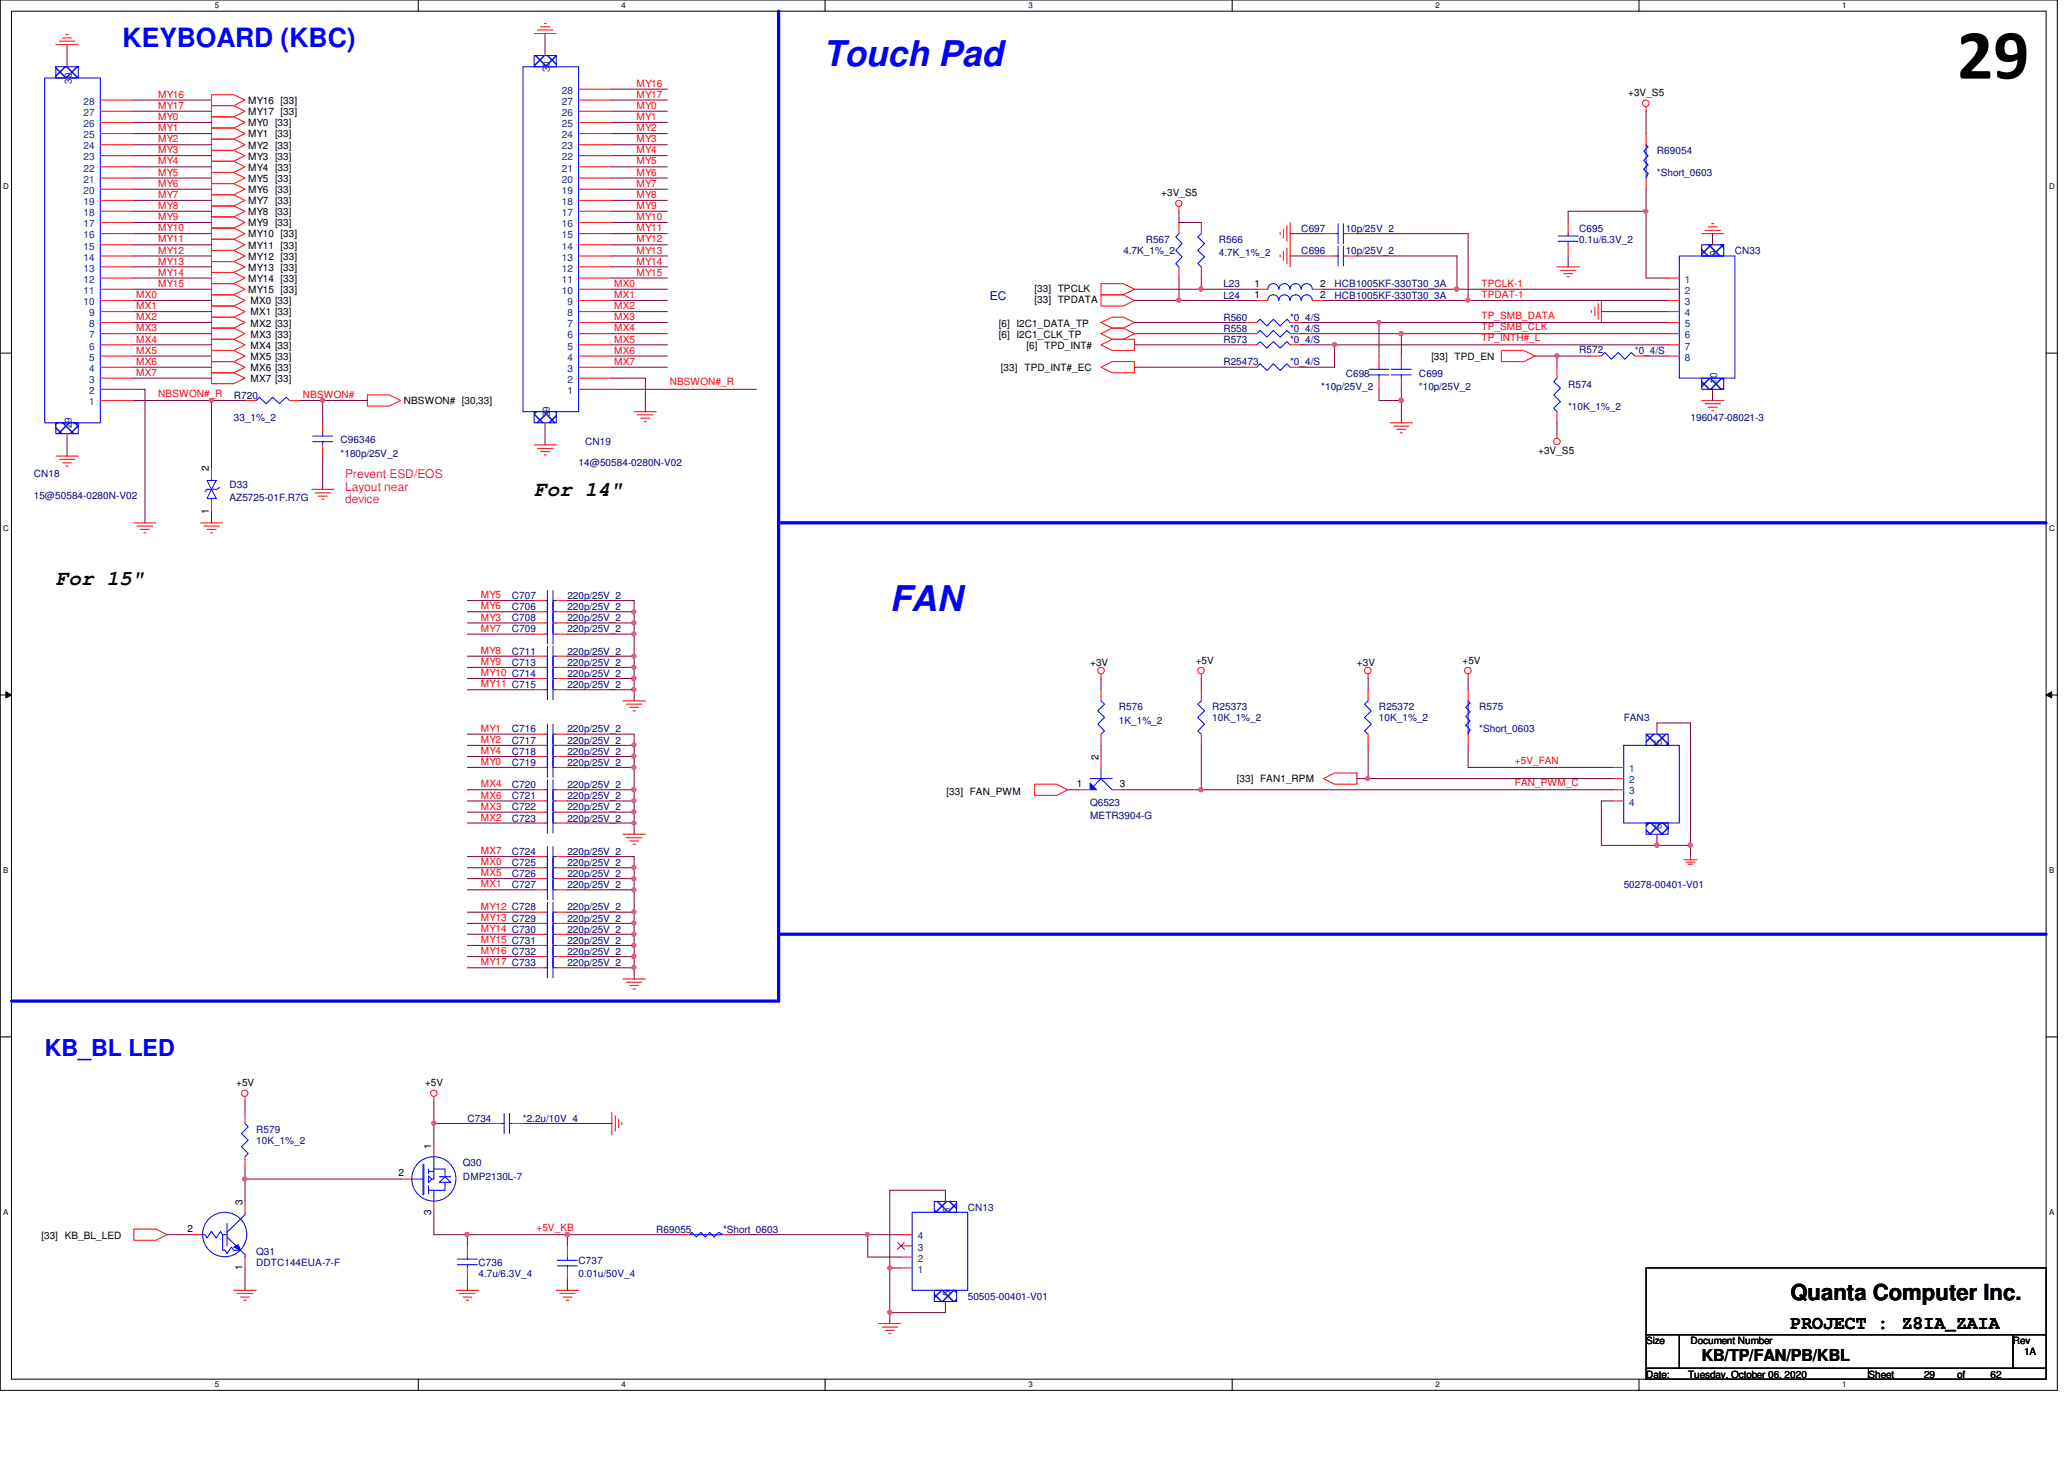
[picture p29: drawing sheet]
<svg xmlns="http://www.w3.org/2000/svg" width="297mm" height="210mm" viewBox="0 0 297 210" stroke-linecap="round" stroke-linejoin="round" font-family="sans-serif">
<defs><g id="words">
<text font-size="10.2" x="281.7" y="11.3">29</text>
<g font-size="5.1" fill="#00f">
<text x="118.4" y="9.5">Touch Pad</text>
<text x="128.1" y="87.9">FAN</text>
</g>
<text font-size="3.8" fill="#00f" x="17.6" y="6.7">KEYBOARD (KBC)</text>
<text font-size="3.3" fill="#00f" x="6.4" y="152">KB_BL LED</text>
<text font-size="3.2" x="257.7" y="187">Quanta Computer Inc.</text>
<g font-size="3">
<text x="76.9" y="71.4">For 14&quot;</text>
<text x="8" y="84.2">For 15&quot;</text>
</g>
<g font-size="2.7">
<text x="257.7" y="191.1">PROJECT :</text>
<text x="273.7" y="191.1">Z8IA_ZAIA</text>
</g>
<text font-size="2.4" x="244.9" y="195.8">KB/TP/FAN/PB/KBL</text>
<text font-size="1.7" fill="#00f" x="142.4" y="43.2">EC</text>
<g font-size="1.7" fill="#ff0080">
<text x="49.7" y="68.8">Prevent ESD/EOS</text>
<text x="49.7" y="70.6">Layout near</text>
<text x="49.7" y="72.4">device</text>
</g>
<g font-size="1.4" fill="#004080">
<text x="79.1" y="10.4" transform="rotate(-90 79.1 10.4)">30</text>
<text x="10.3" y="12" transform="rotate(-90 10.3 12)">30</text>
<text x="12" y="16.7">27</text>
<text x="12" y="15.1">28</text>
<text x="80.9" y="16.7">26</text>
<text x="80.9" y="15.1">27</text>
<text x="80.9" y="13.5">28</text>
<text x="12" y="23.1">23</text>
<text x="12" y="21.5">24</text>
<text x="12" y="19.9">25</text>
<text x="12" y="18.3">26</text>
<text x="80.9" y="23.1">22</text>
<text x="80.9" y="21.5">23</text>
<text x="80.9" y="19.9">24</text>
<text x="80.9" y="18.3">25</text>
<text x="12" y="29.5">19</text>
<text x="12" y="27.9">20</text>
<text x="12" y="26.3">21</text>
<text x="12" y="24.7">22</text>
<text x="80.9" y="29.5">18</text>
<text x="80.9" y="27.9">19</text>
<text x="80.9" y="26.3">20</text>
<text x="80.9" y="24.7">21</text>
<text x="12" y="35.9">15</text>
<text x="12" y="34.3">16</text>
<text x="12" y="32.7">17</text>
<text x="12" y="31.1">18</text>
<text x="80.9" y="35.9">14</text>
<text x="80.9" y="34.3">15</text>
<text x="80.9" y="32.7">16</text>
<text x="80.9" y="31.1">17</text>
<text x="12" y="40.7">12</text>
<text x="12" y="39.1">13</text>
<text x="12" y="37.5">14</text>
<text x="80.9" y="40.7">11</text>
<text x="80.9" y="39.1">12</text>
<text x="80.9" y="37.5">13</text>
<text x="242.5" y="40.7">1</text>
<text x="247.1" y="36.8" transform="rotate(-90 247.1 36.8)">9</text>
<text x="12" y="43.9">10</text>
<text x="12" y="42.3">11</text>
<text x="12.8" y="47.1">8</text>
<text x="12.8" y="45.5">9</text>
<text x="80.9" y="42.3">10</text>
<text x="81.7" y="47.1">7</text>
<text x="81.7" y="45.5">8</text>
<text x="81.7" y="43.9">9</text>
<text x="242.5" y="43.9">3</text>
<text x="242.5" y="42.3">2</text>
<text x="242.5" y="45.5">4</text>
<text x="242.5" y="47.1">5</text>
<text x="12.8" y="53.5">4</text>
<text x="12.8" y="51.9">5</text>
<text x="12.8" y="50.3">6</text>
<text x="12.8" y="48.7">7</text>
<text x="81.7" y="53.5">3</text>
<text x="81.7" y="51.9">4</text>
<text x="81.7" y="50.3">5</text>
<text x="81.7" y="48.7">6</text>
<text x="242.5" y="48.7">6</text>
<text x="242.5" y="50.3">7</text>
<text x="242.5" y="51.9">8</text>
<text x="12.8" y="58.3">1</text>
<text x="12.8" y="55.1">3</text>
<text x="12.8" y="56.7">2</text>
<text x="81.7" y="56.7">1</text>
<text x="81.7" y="55.1">2</text>
<text x="247.1" y="55.2" transform="rotate(-90 247.1 55.2)">10</text>
<text x="10.3" y="61.6" transform="rotate(-90 10.3 61.6)">29</text>
<text x="79.1" y="60" transform="rotate(-90 79.1 60)">29</text>
<text x="239.1" y="107.2" transform="rotate(-90 239.1 107.2)">5</text>
<text x="234.5" y="111.1">1</text>
<text x="234.5" y="112.7">2</text>
<text x="234.5" y="114.3">3</text>
<text x="234.5" y="115.9">4</text>
<text x="239.1" y="119.2" transform="rotate(-90 239.1 119.2)">6</text>
<text x="132.1" y="179.9">3</text>
<text x="132.1" y="178.3">4</text>
<text x="136.7" y="174.5" transform="rotate(-90 136.7 174.5)">6</text>
<text x="132.1" y="183.1">1</text>
<text x="132.1" y="181.5">2</text>
<text x="136.7" y="186.4" transform="rotate(-90 136.7 186.4)">5</text>
</g>
<g font-size="1.4" fill="#f00">
<text x="22.8" y="15.7">MY17</text>
<text x="22.8" y="14.1">MY16</text>
<text x="22.8" y="17.3">MY0</text>
<text x="91.6" y="12.5">MY16</text>
<text x="91.6" y="14.1">MY17</text>
<text x="91.6" y="15.7">MY0</text>
<text x="91.6" y="17.3">MY1</text>
<text x="22.8" y="23.7">MY4</text>
<text x="22.8" y="22.1">MY3</text>
<text x="22.8" y="20.5">MY2</text>
<text x="22.8" y="18.9">MY1</text>
<text x="91.6" y="18.9">MY2</text>
<text x="91.6" y="20.5">MY3</text>
<text x="91.6" y="22.1">MY4</text>
<text x="91.6" y="23.7">MY5</text>
<text x="22.8" y="28.5">MY7</text>
<text x="22.8" y="26.9">MY6</text>
<text x="22.8" y="25.3">MY5</text>
<text x="91.6" y="25.3">MY6</text>
<text x="91.6" y="26.9">MY7</text>
<text x="91.6" y="28.5">MY8</text>
<text x="22.8" y="34.9">MY11</text>
<text x="22.8" y="33.3">MY10</text>
<text x="22.8" y="31.7">MY9</text>
<text x="22.8" y="30.1">MY8</text>
<text x="91.6" y="30.1">MY9</text>
<text x="91.6" y="31.7">MY10</text>
<text x="91.6" y="33.3">MY11</text>
<text x="91.6" y="34.9">MY12</text>
<text x="22.8" y="41.3">MY15</text>
<text x="22.8" y="39.7">MY14</text>
<text x="22.8" y="38.1">MY13</text>
<text x="22.8" y="36.5">MY12</text>
<text x="88.4" y="41.3">MX0</text>
<text x="91.6" y="36.5">MY13</text>
<text x="91.6" y="38.1">MY14</text>
<text x="91.6" y="39.7">MY15</text>
<text x="213.2" y="41.3">TPCLK-1</text>
<text x="19.6" y="42.9">MX0</text>
<text x="19.6" y="44.5">MX1</text>
<text x="19.6" y="46.1">MX2</text>
<text x="19.6" y="47.7">MX3</text>
<text x="88.4" y="42.9">MX1</text>
<text x="88.4" y="44.5">MX2</text>
<text x="88.4" y="46.1">MX3</text>
<text x="88.4" y="47.7">MX4</text>
<text x="213.2" y="45.8">TP_SMB_DATA</text>
<text x="213.2" y="47.5">TP_SMB_CLK</text>
<text x="213.2" y="42.9">TPDAT-1</text>
<text x="19.6" y="49.3">MX4</text>
<text x="19.6" y="50.9">MX5</text>
<text x="19.6" y="52.5">MX6</text>
<text x="88.4" y="49.3">MX5</text>
<text x="88.4" y="50.9">MX6</text>
<text x="88.4" y="52.5">MX7</text>
<text x="213.2" y="49.1">TP_INTH#_L</text>
<text x="19.6" y="54.1">MX7</text>
<text x="22.8" y="57.1">NBSWON#_R</text>
<text x="43.6" y="57.3">NBSWON#</text>
<text x="96.4" y="55.5">NBSWON#_R</text>
<text x="69.2" y="87.7">MY6</text>
<text x="69.2" y="86.1">MY5</text>
<text x="69.2" y="89.3">MY3</text>
<text x="69.2" y="95.7">MY9</text>
<text x="69.2" y="94.1">MY8</text>
<text x="69.2" y="90.9">MY7</text>
<text x="69.2" y="97.3">MY10 C714</text>
<text x="69.2" y="98.9">MY11 C715</text>
<text x="69.2" y="106.9">MY2</text>
<text x="69.2" y="105.3">MY1</text>
<text x="69.2" y="110.1">MY0</text>
<text x="69.2" y="108.5">MY4</text>
<text x="69.2" y="113.3">MX4</text>
<text x="218" y="109.9">+5V_FAN</text>
<text x="218" y="113.1">FAN_PWM_C</text>
<text x="69.2" y="118.1">MX2</text>
<text x="69.2" y="116.5">MX3</text>
<text x="69.2" y="114.9">MX6</text>
<text x="69.2" y="122.9">MX7</text>
<text x="69.2" y="124.5">MX0</text>
<text x="69.2" y="126.1">MX5</text>
<text x="69.2" y="130.9">MY12 C728</text>
<text x="69.2" y="127.7">MX1</text>
<text x="69.2" y="137.3">MY16 C732</text>
<text x="69.2" y="135.7">MY15 C731</text>
<text x="69.2" y="132.5">MY13 C729</text>
<text x="69.2" y="134.1">MY14 C730</text>
<text x="69.2" y="138.9">MY17 C733</text>
<text x="77.2" y="177.1">+5V_KB</text>
</g>
<g font-size="1.4">
<text x="35.7" y="16.6">MY17 [33]</text>
<text x="35.7" y="15">MY16 [33]</text>
<text x="234.3" y="13.8">+3V_S5</text>
<text x="35.7" y="23">MY3 [33]</text>
<text x="35.7" y="21.4">MY2 [33]</text>
<text x="35.7" y="19.8">MY1 [33]</text>
<text x="35.7" y="18.2">MY0 [33]</text>
<text x="35.7" y="29.4">MY7 [33]</text>
<text x="35.7" y="27.8">MY6 [33]</text>
<text x="35.7" y="26.2">MY5 [33]</text>
<text x="35.7" y="24.6">MY4 [33]</text>
<text x="167.1" y="28.2">+3V_S5</text>
<text x="35.7" y="35.8">MY11 [33]</text>
<text x="35.7" y="34.2">MY10 [33]</text>
<text x="35.7" y="32.6">MY9 [33]</text>
<text x="35.7" y="31">MY8 [33]</text>
<text x="35.7" y="40.6">MY14 [33]</text>
<text x="35.7" y="39">MY13 [33]</text>
<text x="35.7" y="37.4">MY12 [33]</text>
<text x="148.9" y="42">[33] TPCLK</text>
<text x="180.5" y="41.2">1</text>
<text x="190" y="41.2">2</text>
<text x="35.7" y="42.2">MY15 [33]</text>
<text x="36.1" y="43.8">MX0 [33]</text>
<text x="36.1" y="45.4">MX1 [33]</text>
<text x="36.1" y="47">MX2 [33]</text>
<text x="143.8" y="47">[6] I2C1_DATA_TP</text>
<text x="148.9" y="43.6">[33] TPDATA</text>
<text x="180.5" y="42.8">1</text>
<text x="190" y="42.8">2</text>
<text x="36.1" y="48.6">MX3 [33]</text>
<text x="36.1" y="50.2">MX4 [33]</text>
<text x="36.1" y="51.8">MX5 [33]</text>
<text x="36.1" y="53.4">MX6 [33]</text>
<text x="143.8" y="48.6">[6] I2C1_CLK_TP</text>
<text x="144.1" y="53.4">[33] TPD_INT#_EC</text>
<text x="147.7" y="50.2">[6] TPD_INT#</text>
<text x="206" y="51.8">[33] TPD_EN</text>
<text x="36.1" y="55">MX7 [33]</text>
<text x="58.1" y="58.2">NBSWON# [30,33]</text>
<text x="221.4" y="65.4">+3V_S5</text>
<text x="30.1" y="67.7" transform="rotate(-90 30.1 67.7)">2</text>
<text x="30.1" y="73.9" transform="rotate(-90 30.1 73.9)">1</text>
<text x="156.9" y="95.8">+3V</text>
<text x="172.1" y="95.5">+5V</text>
<text x="195.3" y="95.8">+3V</text>
<text x="210.5" y="95.5">+5V</text>
<text x="155" y="113.2">1</text>
<text x="158.1" y="109.3" transform="rotate(-90 158.1 109.3)">2</text>
<text x="161.2" y="113.2">3</text>
<text x="178" y="112.6">[33] FAN1_RPM</text>
<text x="136.2" y="114.3">[33] FAN_PWM</text>
<text x="34" y="156.3">+5V</text>
<text x="61.2" y="156.3">+5V</text>
<text x="62.1" y="165.3" transform="rotate(-90 62.1 165.3)">1</text>
<text x="34.9" y="173.3" transform="rotate(-90 34.9 173.3)">3</text>
<text x="57.4" y="169.2">2</text>
<text x="6" y="178.2">[33] KB_BL_LED</text>
<text x="27" y="177.2">2</text>
<text x="62.1" y="174.8" transform="rotate(-90 62.1 174.8)">3</text>
<text x="34.9" y="182.8" transform="rotate(-90 34.9 182.8)">1</text>
<text x="236.9" y="193.4">Size</text>
<text x="243.3" y="193.4">Document Number</text>
<text x="289.7" y="193.4">Rev</text>
<text x="291.3" y="195">1A</text>
<text x="236.9" y="198.2">Date:</text>
<text x="242.9" y="198.2">Tuesday, October 06, 2020</text>
<text x="268.9" y="198.2">Sheet</text>
<text x="276.9" y="198.2">29</text>
<text x="281.7" y="198.2">of</text>
<text x="286.5" y="198.2">62</text>
</g>
<g font-size="1.4" fill="#000080">
<text x="238.5" y="22.2">R69054</text>
<text x="238.5" y="25.4">*Short_0603</text>
<text x="164.9" y="35">R567</text>
<text x="175.4" y="35">R566</text>
<text x="187.3" y="33.4">C697</text>
<text x="193.7" y="33.4">10p/25V_2</text>
<text x="227.3" y="33.4">C695</text>
<text x="227.3" y="35">0.1u/6.3V_2</text>
<text x="161.7" y="36.6">4.7K_1%_2</text>
<text x="175.4" y="36.9">4.7K_1%_2</text>
<text x="176.1" y="41.4">L23</text>
<text x="187.3" y="36.6">C696</text>
<text x="192.1" y="41.4">HCB1005KF-330T30_3A</text>
<text x="193.7" y="36.6">10p/25V_2</text>
<text x="249.7" y="36.6">CN33</text>
<text x="176.1" y="46.2">R560</text>
<text x="176.1" y="47.8">R558</text>
<text x="176.1" y="43">L24</text>
<text x="185.7" y="46.2">*0_4/S</text>
<text x="185.7" y="47.8">*0_4/S</text>
<text x="192.1" y="43">HCB1005KF-330T30_3A</text>
<text x="176.1" y="52.6">R25473</text>
<text x="176.1" y="49.4">R573</text>
<text x="185.7" y="52.6">*0_4/S</text>
<text x="185.7" y="49.4">*0_4/S</text>
<text x="227.3" y="50.8">R572</text>
<text x="235.3" y="51">*0_4/S</text>
<text x="33.7" y="57.4">R720</text>
<text x="190.2" y="56.1">*10p/25V_2</text>
<text x="193.7" y="54.2">C698</text>
<text x="204.2" y="54.2">C699</text>
<text x="204.2" y="56.1">*10p/25V_2</text>
<text x="225.7" y="55.8">R574</text>
<text x="225.7" y="59">*10K_1%_2</text>
<text x="33.7" y="60.6">33_1%_2</text>
<text x="49" y="63.8">C96346</text>
<text x="49" y="65.7">*180p/25V_2</text>
<text x="84.2" y="64.1">CN19</text>
<text x="243.3" y="60.6">196047-08021-3</text>
<text x="4.9" y="68.6">CN18</text>
<text x="4.9" y="71.8">15@50584-0280N-V02</text>
<text x="33" y="70.2">D33</text>
<text x="83.3" y="67">14@50584-0280N-V02</text>
<text x="33" y="72.1">AZ5725-01F.R7G</text>
<text x="73.7" y="87.8">C706</text>
<text x="73.7" y="86.2">C707</text>
<text x="73.7" y="89.4">C708</text>
<text x="81.7" y="87.8">220p/25V_2</text>
<text x="81.7" y="86.2">220p/25V_2</text>
<text x="81.7" y="89.4">220p/25V_2</text>
<text x="73.7" y="91">C709</text>
<text x="73.7" y="95.8">C713</text>
<text x="73.7" y="94.2">C711</text>
<text x="81.7" y="91">220p/25V_2</text>
<text x="81.7" y="95.8">220p/25V_2</text>
<text x="81.7" y="94.2">220p/25V_2</text>
<text x="81.7" y="99">220p/25V_2</text>
<text x="81.7" y="97.4">220p/25V_2</text>
<text x="73.7" y="107">C717</text>
<text x="73.7" y="105.4">C716</text>
<text x="81.7" y="107">220p/25V_2</text>
<text x="81.7" y="105.4">220p/25V_2</text>
<text x="161" y="102.2">R576</text>
<text x="161" y="104.1">1K_1%_2</text>
<text x="174.5" y="102.2">R25373</text>
<text x="174.5" y="103.8">10K_1%_2</text>
<text x="198.5" y="102.2">R25372</text>
<text x="198.5" y="103.8">10K_1%_2</text>
<text x="212.9" y="102.2">R575</text>
<text x="212.9" y="105.4">*Short_0603</text>
<text x="233.7" y="103.8">FAN3</text>
<text x="73.7" y="113.4">C720</text>
<text x="73.7" y="110.2">C719</text>
<text x="73.7" y="108.6">C718</text>
<text x="81.7" y="113.4">220p/25V_2</text>
<text x="81.7" y="110.2">220p/25V_2</text>
<text x="81.7" y="108.6">220p/25V_2</text>
<text x="73.7" y="118.2">C723</text>
<text x="73.7" y="116.6">C722</text>
<text x="73.7" y="115">C721</text>
<text x="81.7" y="118.2">220p/25V_2</text>
<text x="81.7" y="116.6">220p/25V_2</text>
<text x="81.7" y="115">220p/25V_2</text>
<text x="156.9" y="116">Q6523</text>
<text x="156.9" y="117.9">METR3904-G</text>
<text x="73.7" y="124.6">C725</text>
<text x="73.7" y="123">C724</text>
<text x="81.7" y="124.6">220p/25V_2</text>
<text x="81.7" y="123">220p/25V_2</text>
<text x="73.7" y="127.8">C727</text>
<text x="73.7" y="126.2">C726</text>
<text x="81.7" y="127.8">220p/25V_2</text>
<text x="81.7" y="131">220p/25V_2</text>
<text x="81.7" y="126.2">220p/25V_2</text>
<text x="233.7" y="127.8">50278-00401-V01</text>
<text x="81.7" y="134.2">220p/25V_2</text>
<text x="81.7" y="135.8">220p/25V_2</text>
<text x="81.7" y="137.4">220p/25V_2</text>
<text x="81.7" y="132.6">220p/25V_2</text>
<text x="81.7" y="139">220p/25V_2</text>
<text x="67.3" y="161.4">C734</text>
<text x="75.3" y="161.4">*2.2u/10V_4</text>
<text x="36.9" y="163">R579</text>
<text x="36.9" y="164.6">10K_1%_2</text>
<text x="66.6" y="167.8">Q30</text>
<text x="66.6" y="169.7">DMP2130L-7</text>
<text x="94.4" y="177.4">R69055</text>
<text x="104.1" y="177.4">*Short_0603</text>
<text x="139.3" y="174.2">CN13</text>
<text x="36.9" y="180.6">Q31</text>
<text x="36.9" y="182.2">DDTC144EUA-7-F</text>
<text x="68.9" y="182.2">C736</text>
<text x="68.9" y="183.8">4.7u/6.3V_4</text>
<text x="83.3" y="181.9">C737</text>
<text x="83.3" y="183.8">0.01u/50V_4</text>
<text x="139.3" y="187">50505-00401-V01</text>
</g>
<g font-size="1.1">
<text x="30.9" y="1.1">5</text>
<text x="89.4" y="1.1">4</text>
<text x="148" y="1.1">3</text>
<text x="206.6" y="1.1">2</text>
<text x="265.1" y="1.1">1</text>
<text x=".5" y="27.2">D</text>
<text x="294.9" y="27.2">D</text>
<text x=".5" y="76.4">C</text>
<text x="294.9" y="76.4">C</text>
<text x=".5" y="125.6">B</text>
<text x="294.9" y="125.6">B</text>
<text x=".5" y="174.8">A</text>
<text x="294.9" y="174.8">A</text>
<text x="30.9" y="199.6">5</text>
<text x="89.4" y="199.6">4</text>
<text x="148" y="199.6">3</text>
<text x="206.6" y="199.6">2</text>
<text x="265.1" y="199.6">1</text>
</g>
</g></defs>
<path d="M0 0h296.1v200h-296.1zM1.6 1.6h292.9v196.8h-292.9z" fill="none" stroke="#000" stroke-width=".14"/>
<g fill="#fff">
<path d="M30.9 .2h.6v1.2h-.6z"/>
<path d="M30.9 198.6h.6v1.2h-.6z"/>
</g>
<path d="M60.2 0v1.6M60.2 198.4v1.6" fill="none" stroke="#000" stroke-width=".14"/>
<g fill="#fff">
<path d="M89.4 .2h.6v1.2h-.6z"/>
<path d="M89.4 198.6h.6v1.2h-.6z"/>
</g>
<path d="M118.7 0v1.6M118.7 198.4v1.6" fill="none" stroke="#000" stroke-width=".14"/>
<g fill="#fff">
<path d="M148 .2h.6v1.2h-.6z"/>
<path d="M148 198.6h.6v1.2h-.6z"/>
</g>
<path d="M177.3 0v1.6M177.3 198.4v1.6" fill="none" stroke="#000" stroke-width=".14"/>
<g fill="#fff">
<path d="M206.6 .2h.6v1.2h-.6z"/>
<path d="M206.6 198.6h.6v1.2h-.6z"/>
</g>
<path d="M235.9 0v1.6M235.9 198.4v1.6" fill="none" stroke="#000" stroke-width=".14"/>
<g fill="#fff">
<path d="M265.1 .2h.6v1.2h-.6z"/>
<path d="M265.1 198.6h.6v1.2h-.6z"/>
<path d="M.5 26.2h.7v1.2h-.7z"/>
<path d="M294.9 26.2h.8v1.2h-.8z"/>
<path d="M.5 75.4h.7v1.2h-.7z"/>
<path d="M294.9 75.4h.8v1.2h-.8z"/>
</g>
<path d="M0 50.8h1.6M294.5 50.8h1.6" fill="none" stroke="#000" stroke-width=".14"/>
<g fill="#fff">
<path d="M.5 124.6h.7v1.2h-.7z"/>
<path d="M294.9 124.6h.7v1.2h-.7z"/>
</g>
<path d="M0 100h1.6M.8 99.5l.8 .5-.8 .4zM294.5 100h1.6M294.5 100l.8-.5v.9z" fill="none" stroke="#000" stroke-width=".14"/>
<path d="M.8 99.5l.8 .5-.8 .4zM294.5 100l.8-.5v.9z" fill="#000"/>
<g fill="#fff">
<path d="M.5 173.8h.7v1.2h-.7z"/>
<path d="M294.9 173.8h.7v1.2h-.7z"/>
</g>
<path d="M0 149.2h1.6M294.5 149.2h1.6M236.9 182.4h57.6v9.6h-57.6zM236.9 192h4.8v4.8h-4.8zM236.9 196.8h32v1.6h-32zM241.7 192h48v4.8h-48zM268.9 196.8h25.6v1.6h-25.6zM289.7 192h4.8v4.8h-4.8z" fill="none" stroke="#000" stroke-width=".14"/>
<path d="M112.1 1.6v142.4h-110.5M112.1 75.2h182.4M112.1 134.4h182.4" fill="none" stroke="#00f" stroke-width=".47"/>
<g fill="none" stroke="#f00" stroke-width=".14">
<path d="M8 6.4h3.3M8.5 5.9h2.2M9 5.5h1.3M9.5 5h.3M30.4 15.2h3.3l1.6 .8-1.6 .8h-3.3zM30.4 13.6h3.3l1.6 .8-1.6 .8h-3.3zM30.4 18.4h3.3l1.6 .8-1.6 .8h-3.3zM30.4 16.8h3.3l1.6 .8-1.6 .8h-3.3zM76.9 4.8h3.1M77.3 4.3h2.3M77.8 3.9h1.3M78.3 3.4h.3"/>
<path d="M236.9 15.4v.6M236.9 19.2v1.6M30.4 39.2h3.3l1.6 .8-1.6 .8h-3.3zM30.4 37.6h3.3l1.6 .8-1.6 .8h-3.3zM30.4 36h3.3l1.6 .8-1.6 .8h-3.3zM30.4 34.4h3.3l1.6 .8-1.6 .8h-3.3zM30.4 32.8h3.3l1.6 .8-1.6 .8h-3.3zM30.4 31.2h3.3l1.6 .8-1.6 .8h-3.3zM30.4 29.6h3.3l1.6 .8-1.6 .8h-3.3zM30.4 28h3.3l1.6 .8-1.6 .8h-3.3zM30.4 26.4h3.3l1.6 .8-1.6 .8h-3.3zM30.4 24.8h3.3l1.6 .8-1.6 .8h-3.3z"/>
<path d="M30.4 23.2h3.3l1.6 .8-1.6 .8h-3.3zM30.4 21.6h3.3l1.6 .8-1.6 .8h-3.3zM30.4 20h3.3l1.6 .8-1.6 .8h-3.3zM169.7 29.8v.6M184.2 36.7v.3M184.2 33.4v.4M184.7 36.2v1.3M184.7 33v1.2M185.2 35.7v2.2M185.2 32.5v2.2M185.7 32v6.4M224.1 38.4h3.2"/>
<path d="M224.6 38.9h2.2M225 39.4h1.3M225.5 39.8h.3M236.9 25.6v1.6M244.9 33.6h3.2M245.4 33.1h2.2M245.8 32.6h1.3M246.3 32.2h.3M30.4 42.4h3.3l1.6 .8-1.6 .8h-3.3zM30.4 44h3.3l1.6 .8-1.6 .8h-3.3zM30.4 45.6h3.3l1.6 .8-1.6 .8h-3.3zM30.4 47.2h3.3l1.6 .8-1.6 .8h-3.3z"/>
<path d="M30.4 48.8h3.3l1.6 .8-1.6 .8h-3.3zM30.4 50.4h3.3l1.6 .8-1.6 .8h-3.3zM30.4 52h3.3l1.6 .8-1.6 .8h-3.3zM30.4 53.6h3.3l1.6 .8-1.6 .8h-3.3zM30.4 40.8h3.3l1.6 .8-1.6 .8h-3.3zM35.3 57.6h1.6M41.7 57.6h1.6M52.9 56.8h3.1l1.7 .8-1.7 .8h-3.1zM91.3 59.2h3.1M91.7 59.7h2.3M158.5 40.8h3.2l1.6 .8-1.6 .8h-3.2zM158.5 42.4h3.2l1.6 .8-1.6 .8h-3.2z"/>
<path d="M158.5 49.6l1.6-.8h3.2v1.6h-3.2zM158.5 52.8l1.6-.8h3.2v1.6h-3.2zM158.5 48l1.6-.8h1.6l1.6 .8-1.6 .8h-1.6zM158.5 46.4l1.6-.8h1.6l1.6 .8-1.6 .8h-1.6zM216.1 50.4h3.2l1.6 .8-1.6 .8h-3.2zM229 44.7v.3M229.5 44.2v1.3M230 43.7v2.2M230.5 43.2v3.2M244.9 57.6h3.2M245.4 58.1h2.2M245.8 58.6h1.3"/>
<path d="M246.3 59.1h.3M8 65.6h3.3M8.5 66.1h2.2M9 66.6h1.3M9.5 67.1h.3M19.3 75.2h3.1M19.7 75.7h2.3M20.2 76.2h1.3M20.7 76.7h.3M28.9 75.2h3.1M29.3 75.7h2.3M29.8 76.2h1.3"/>
<path d="M30.3 76.7h.3M44.9 70.4h3.1M45.3 70.9h2.3M45.8 71.4h1.3M46.3 71.8h.3M76.9 64h3.1M77.3 64.5h2.3M77.8 65h1.3M78.3 65.4h.3M92.2 60.2h1.3M92.7 60.7h.3M200.1 60.8h3.2"/>
<path d="M200.6 61.3h2.2M201 61.8h1.3M201.5 62.3h.3M224.1 62.4v.7M158.5 97v.6M172.9 97v.6M196.9 97v.6M211.3 97v.6M76.9 113.6h1.5M80 113.6h1.7M89.7 100.8h3.2M90.1 101.3h2.3"/>
<path d="M90.6 101.8h1.3M91.1 102.3h.3M148.9 112.8h3.2l1.6 .8-1.6 .8h-3.2zM190.5 112l1.6-.8h3.2v1.6h-3.2zM89.7 120h3.2M90.1 120.5h2.3M90.6 121h1.3M91.1 121.5h.3M242.3 123.7h1.9M242.7 124h1.2M242.9 124.3h.7M243.3 123.2v.5"/>
<path d="M35.3 157.8v.6M62.4 157.8v.6M89.7 140.8h3.2M90.1 141.3h2.3M90.6 141.8h1.3M91.1 142.3h.3M19.3 176.8h3.1l1.6 .8-1.6 .8h-3.1zM67.3 179.2v1.6M88 160v3.2M88.6 160.5v2.2M89 161v1.3M89.5 161.5v.3"/>
<path d="M33.7 185.6h3.2M34.1 186.1h2.3M34.6 186.6h1.3M35.1 187.1h.3M65.7 185.6h3.2M66.1 186.1h2.3M66.6 186.6h1.3M67.1 187.1h.3M67.3 182.4v1.6M80 185.6h3.3M80.6 186.1h2.2M81 186.6h1.3"/>
<path d="M81.5 187.1h.3M126.4 190.4h3.3M127 190.9h2.2M127.4 191.4h1.3M127.9 191.9h.3"/>
<circle cx="236.8" cy="14.9" r=".47"/>
<circle cx="169.6" cy="29.3" r=".45"/>
<circle cx="224.1" cy="63.5" r=".46"/>
<circle cx="158.4" cy="96.5" r=".47"/>
<circle cx="172.8" cy="96.5" r=".47"/>
<circle cx="196.8" cy="96.5" r=".47"/>
<circle cx="211.2" cy="96.5" r=".47"/>
<circle cx="35.2" cy="157.3" r=".46"/>
<circle cx="62.4" cy="157.3" r=".46"/>
</g>
<path d="M236.9 20.8l.3 .3-.6 .7 .6 .6-.6 .7 .6 .6-.6 .6 .6 .7-.3 .6zM36.9 57.6l.4-.5 1 1 .9-1 1 1 1-1 .5 .5M78.4 113.6h.4M78.8 112.2v2.9M79.6 112.2v2.9M79.6 113.6h.4M65.8 181.9h2.9M65.8 181.1h2.9M67.3 180.8v.3M67.3 181.9v.5" fill="none" stroke="#00f" stroke-width=".14"/>
<path d="M156.9 112.6l.9 1h-.9z" fill-rule="evenodd" fill="#00f"/>
<path d="M156.9 112h3.2M156.9 112.6l.9 1h-.9zM157.3 113.2l1.2-1.2 1.6 1.6M158.5 110.4v1.6" fill="none" stroke="#00f" stroke-width=".14"/>
<path d="M155.3 113.6h1.6M158.5 108.8v1.6M160.1 113.6h1.6" fill="none" stroke="#f00" stroke-width=".14"/>
<path d="M244.9 35.2h3.2v1.6h-3.2z" fill-rule="evenodd" fill="#fff"/>
<path d="M244.9 35.2h3.2v1.6h-3.2z" fill-rule="evenodd" fill="#00f"/>
<path d="M244.9 35.2h3.2v1.6h-3.2z" fill="none" stroke="#00f" stroke-width=".14"/>
<path d="M244.9 54.4h3.2v1.6h-3.2z" fill-rule="evenodd" fill="#fff"/>
<path d="M244.9 54.4h3.2v1.6h-3.2z" fill-rule="evenodd" fill="#00f"/>
<g fill="none" stroke="#00f" stroke-width=".14">
<path d="M241.7 36.8h8v17.6h-8zM180.9 52.8l.5-.5 .9 1 1-1 .9 1 1-1 .5 .5M244.9 54.4h3.2v1.6h-3.2zM29.8 69.1h1.3l-.7 1.3zM30.4 70.4l.7 1.3h-1.3zM30.4 68.8v.3M30.4 71.7v.3M31.6 70.1l-.4 .3h-1.4l-.3 .3M78.4 99.2h.4M78.4 91.2h.4M78.8 97.8v2.9M78.8 89.8v2.9"/>
<path d="M79.6 97.8v2.9M79.6 89.8v2.9M79.6 99.2h.4M79.6 91.2h.4M78.4 118.4h.4M78.8 117v2.8M79.6 117v2.8M79.6 118.4h.4M172.9 100.8l-.5 .5 1 1-1 .9 1 1-1 1 .5 .4M78.4 139.2h.4M78.4 134.4h.4M78.8 137.8v2.9"/>
<path d="M78.8 133v2.8M79.6 137.8v2.9M79.6 133v2.8M79.6 139.2h.4M79.6 134.4h.4M99.6 177.3l.6 .7 .7-.7 .6 .7 .6-.7 .7 .7 .6-.7 .7 .3h-4.8z"/>
</g>
<g fill="none" stroke="#f00" stroke-width=".14">
<path d="M246.5 35.2h.1M179.3 52.8h1.6M185.7 52.8h1.6M240.1 40h1.6M240.1 43.2h1.6M240.1 41.6h1.6M240.1 44.8h1.6M240.1 46.4h1.6M240.1 48h1.6M240.1 49.6h1.6M240.1 51.2h1.6M246.5 56h.1"/>
<path d="M30.4 72v1.6M30.4 67.2v1.6M76.9 99.2h1.5M76.9 91.2h1.5M80 99.2h1.7M80 91.2h1.7M172.9 99.2v1.6M76.9 118.4h1.5M80 118.4h1.7M172.9 105.6v1.6M76.9 139.2h1.5M76.9 134.4h1.5"/>
<path d="M80 139.2h1.7M80 134.4h1.7M97.7 177.6h1.6M104.1 177.6h1.6"/>
</g>
<path d="M134.4 185.6h3.3v1.6h-3.3z" fill-rule="evenodd" fill="#fff"/>
<path d="M134.4 185.6h3.3v1.6h-3.3z" fill-rule="evenodd" fill="#00f"/>
<path d="M134.4 185.6h3.3v1.6h-3.3z" fill="none" stroke="#00f" stroke-width=".14"/>
<path d="M134.4 172.8h3.3v1.6h-3.3z" fill-rule="evenodd" fill="#fff"/>
<path d="M134.4 172.8h3.3v1.6h-3.3z" fill-rule="evenodd" fill="#00f"/>
<g fill="none" stroke="#00f" stroke-width=".14">
<path d="M172.9 33.6l-.5 .5 1 1-1 .9 1 1-1 .9 .5 .5M180.9 49.6l.5-.5 .9 1 1-1 .9 1 1-1 .5 .5M180.9 46.4l.5-.5 .9 1 1-1 .9 1 1-1 .5 .5M180.9 48l.5-.5 .9 1 1-1 .9 1 1-1 .5 .5M197 53.9h2.9M197 53.1h2.9M198.5 52.8v.3M198.5 53.9v.5M224.1 54.4l-.5 .5 1 .9-1 1 1 1-1 .9 .5 .5M230.5 51.2l.5-.5 .9 1 1-1 .9 1 1-1 .5 .5M78.4 96h.4M78.4 97.6h.4"/>
<path d="M78.8 94.6v2.9M78.8 96.2v2.9M79.6 94.6v2.9M79.6 96.2v2.9M79.6 96h.4M79.6 97.6h.4M78.4 116.8h.4M78.4 110.4h.4M78.8 115.4v2.9M78.8 109v2.8M79.6 115.4v2.9M79.6 109v2.8"/>
<path d="M79.6 116.8h.4M79.6 110.4h.4M158.5 100.8l.5 .5-1 1 1 .9-1 1 1 1-.5 .4M211.3 100.8l.3 .3-.7 .7 .7 .6-.7 .7 .7 .6-.7 .7 .7 .6-.3 .6zM78.4 128h.4M78.4 136h.4M78.4 124.8h.4M78.4 131.2h.4M78.4 123.2h.4M78.8 126.6v2.9M78.8 134.6v2.9M78.8 123.4v2.9"/>
<path d="M78.8 129.8v2.9M78.8 121.8v2.9M79.6 126.6v2.9M79.6 134.6v2.9M79.6 123.4v2.9M79.6 129.8v2.9M79.6 121.8v2.9M79.6 128h.4M79.6 136h.4M79.6 124.8h.4M79.6 131.2h.4M79.6 123.2h.4"/>
<path d="M59.3 169.6h1.6M60.9 167.6h.1v4.3h-.1zM61.7 170.6v1.1M61.7 168.2v.6M61.7 169.2l.4 .4-.4 .5zM61.7 171.2h.7M61.7 168.5h.7M62.4 166.4v3.2h-.3M62.4 171.2v1.6M62.4 168.2h1.6v1.1M63.2 170.1l.8-.8 .9 .8zM63.2 169.3h.4"/>
<path d="M63.4 169.3h1.5M64 170.1v1.1h-1.6M131.3 174.4h8v11.2h-8zM134.4 172.8h3.3v1.6h-3.3z"/>
<circle cx="62.4" cy="169.6" r="3.2"/>
</g>
<g fill="none" stroke="#f00" stroke-width=".14">
<path d="M172.9 38.4v1.6M172.9 32v1.6M179.3 49.6h1.6M179.3 46.4h1.6M179.3 48h1.6M185.7 49.6h1.6M185.7 46.4h1.6M185.7 48h1.6M198.5 51.2v1.6M198.5 54.4v1.6M224.1 52.8v1.6M224.1 59.2v1.6"/>
<path d="M228.9 51.2h1.6M235.3 51.2h1.6M76.9 96h1.5M76.9 97.6h1.5M80 96h1.7M80 97.6h1.7M158.5 99.2v1.6M211.3 99.2v1.6M76.9 116.8h1.5M76.9 110.4h1.5M80 116.8h1.7M80 110.4h1.7"/>
<path d="M158.5 105.6v1.6M211.3 105.6v1.6M76.9 128h1.5M76.9 136h1.5M76.9 124.8h1.5M76.9 131.2h1.5M76.9 123.2h1.5M80 128h1.7M80 136h1.7M80 124.8h1.7M80 131.2h1.7M80 123.2h1.7"/>
<path d="M57.7 169.6h1.6M62.4 172.8v1.6M62.4 164.8v1.6M129.7 179.2h1.6M129.7 177.6h1.6M136.1 172.8h.1M129.7 182.4h1.6M129.7 180.8h1.6M136.1 187.2h.1"/>
</g>
<path d="M129.2 178.8l1 .9M130.1 178.8l-.9 .9" fill="none" stroke="#804000" stroke-width=".14"/>
<path d="M236.9 105.6h3.2v1.6h-3.2z" fill-rule="evenodd" fill="#fff"/>
<path d="M236.9 105.6h3.2v1.6h-3.2z" fill-rule="evenodd" fill="#00f"/>
<path d="M236.9 105.6h3.2v1.6h-3.2z" fill="none" stroke="#00f" stroke-width=".14"/>
<path d="M236.9 118.4h3.2v1.6h-3.2z" fill-rule="evenodd" fill="#fff"/>
<path d="M236.9 118.4h3.2v1.6h-3.2z" fill-rule="evenodd" fill="#00f"/>
<path d="M184 41.6a.78 .78 0 0 0-.8-.8 .78 .78 0 0 0-.7 .8M185.6 41.6a.78 .78 0 0 0-.8-.8 .78 .78 0 0 0-.7 .8M187.2 41.6a.78 .78 0 0 0-.7-.8 .78 .78 0 0 0-.8 .8M188.8 41.6a.78 .78 0 0 0-.7-.8 .78 .78 0 0 0-.8 .8M78.4 88h.4M78.8 86.6v2.9M79.6 86.6v2.9M79.6 88h.4M233.7 107.2h8v11.2h-8zM236.9 118.4h3.2v1.6h-3.2z" fill="none" stroke="#00f" stroke-width=".14"/>
<path d="M180.9 41.6h1.6M188.9 41.6h1.6M76.9 88h1.5M80 88h1.7M232.1 110.4h1.6M232.1 113.6h1.6M232.1 112h1.6M232.1 115.2h1.6M238.5 105.6h.1M238.5 120h.1" fill="none" stroke="#f00" stroke-width=".14"/>
<path d="M8 60.8h3.3v1.6h-3.3z" fill-rule="evenodd" fill="#fff"/>
<path d="M8 60.8h3.3v1.6h-3.3z" fill-rule="evenodd" fill="#00f"/>
<path d="M8 60.8h3.3v1.6h-3.3z" fill="none" stroke="#00f" stroke-width=".14"/>
<path d="M8 9.6h3.3v1.6h-3.3z" fill-rule="evenodd" fill="#fff"/>
<path d="M8 9.6h3.3v1.6h-3.3z" fill-rule="evenodd" fill="#00f"/>
<path d="M6.4 11.2h8v49.6h-8zM8 9.6h3.3v1.6h-3.3z" fill="none" stroke="#00f" stroke-width=".14"/>
<g fill="none" stroke="#f00" stroke-width=".14">
<path d="M9.6 9.6h.1M14.4 19.2h4.9M14.4 17.6h4.9M14.4 16h4.9M14.4 14.4h4.9M14.4 38.4h4.9M14.4 36.8h4.9M14.4 35.2h4.9M14.4 33.6h4.9M14.4 32h4.9M14.4 30.4h4.9M14.4 28.8h4.9"/>
<path d="M14.4 27.2h4.9M14.4 25.6h4.9M14.4 24h4.9M14.4 22.4h4.9M14.4 20.8h4.9M14.4 57.6h4.9M14.4 54.4h4.9M14.4 56h4.9M14.4 52.8h4.9M14.4 51.2h4.9M14.4 49.6h4.9M14.4 48h4.9"/>
<path d="M14.4 46.4h4.9M14.4 44.8h4.9M14.4 43.2h4.9M14.4 41.6h4.9M14.4 40h4.9M9.6 62.4h.1"/>
</g>
<path d="M76.9 59.2h3.1v1.6h-3.1z" fill-rule="evenodd" fill="#fff"/>
<path d="M76.9 59.2h3.1v1.6h-3.1z" fill-rule="evenodd" fill="#00f"/>
<path d="M76.9 59.2h3.1v1.6h-3.1z" fill="none" stroke="#00f" stroke-width=".14"/>
<path d="M76.9 8h3.1v1.6h-3.1z" fill-rule="evenodd" fill="#fff"/>
<path d="M76.9 8h3.1v1.6h-3.1z" fill-rule="evenodd" fill="#00f"/>
<path d="M75.3 9.6h8v49.6h-8zM76.9 8h3.1v1.6h-3.1zM35.3 161.6l.4 .5-.9 1 .9 .9-.9 1 .9 .9-.4 .5M80.2 181.3h2.9M80.2 182.1h2.9M81.7 182.1v.3M81.7 180.8v.5" fill="none" stroke="#00f" stroke-width=".14"/>
<g fill="none" stroke="#f00" stroke-width=".14">
<path d="M78.4 8h.1M83.3 19.2h4.7M83.3 17.6h4.7M83.3 16h4.7M83.3 14.4h4.7M83.3 12.8h4.7M83.3 38.4h4.7M83.3 36.8h4.7M83.3 35.2h4.7M83.3 33.6h4.7M83.3 32h4.7M83.3 30.4h4.7"/>
<path d="M83.3 28.8h4.7M83.3 27.2h4.7M83.3 25.6h4.7M83.3 24h4.7M83.3 22.4h4.7M83.3 20.8h4.7M83.3 56h4.7M83.3 52.8h4.7M83.3 54.4h4.7M83.3 51.2h4.7M83.3 49.6h4.7M83.3 48h4.7"/>
<path d="M83.3 46.4h4.7M83.3 44.8h4.7M83.3 43.2h4.7M83.3 41.6h4.7M83.3 40h4.7M78.4 60.8h.1M35.3 160v1.6M35.3 166.4v1.6M81.7 179.2v1.6M81.7 182.4v1.6"/>
</g>
<path d="M33.7 179.4l.6-.3 .3 .8z" fill="#00f"/>
<g fill="none" stroke="#00f" stroke-width=".14">
<path d="M169.7 33.6l-.5 .5 .9 1-.9 .9 .9 1-.9 .9 .5 .5M192.1 36.8h.5M192.1 33.6h.5M192.6 35.4v2.9M192.6 32.2v2.9M193.3 36.8h.4M193.3 33.6h.4M193.3 35.4v2.9M193.3 32.2v2.9M224.2 34.7h2.9M224.2 34h2.9M225.7 33.6v.4"/>
<path d="M225.7 34.7v.5M184 43.2a.78 .78 0 0 0-.8-.8 .78 .78 0 0 0-.7 .8M185.6 43.2a.78 .78 0 0 0-.8-.8 .78 .78 0 0 0-.7 .8M187.2 43.2a.78 .78 0 0 0-.7-.8 .78 .78 0 0 0-.8 .8M188.8 43.2a.78 .78 0 0 0-.7-.8 .78 .78 0 0 0-.8 .8M200.2 53.9h2.9M200.2 53.1h2.9M201.7 52.8v.3M201.7 53.9v.5M45 63.5h2.9M45 62.7h2.9M46.4 62.4v.3"/>
<path d="M46.4 63.5v.5M78.4 86.4h.4M78.4 94.4h.4M78.4 89.6h.4M78.8 85v2.8M78.8 93v2.8M78.8 88.2v2.9M79.6 85v2.8M79.6 93v2.8M79.6 88.2v2.9M79.6 86.4h.4M79.6 94.4h.4"/>
<path d="M79.6 89.6h.4M78.4 115.2h.4M78.4 108.8h.4M78.4 107.2h.4M78.4 105.6h.4M78.8 113.8v2.9M78.8 107.4v2.9M78.8 105.8v2.9M78.8 104.2v2.9M79.6 113.8v2.9M79.6 107.4v2.9M79.6 105.8v2.9"/>
<path d="M79.6 104.2v2.9M79.6 115.2h.4M79.6 108.8h.4M79.6 107.2h.4M79.6 105.6h.4M196.9 100.8l-.5 .5 1 1-1 .9 1 1-1 1 .5 .4M78.4 126.4h.4M78.4 137.6h.4M78.4 132.8h.4M78.8 125v2.8M78.8 136.2v2.9M78.8 131.4v2.9"/>
<path d="M79.6 125v2.8M79.6 136.2v2.9M79.6 131.4v2.9M79.6 126.4h.4M79.6 137.6h.4M79.6 132.8h.4M28.9 177.6h.6l.3 .5 .6-.9 .7 .9 .6-.9 .3 .4h.7M32 177.6v2.3h.4l.3 .4 .6-.9 .4 .5h.9l.7 .6v.3M32.7 176v3.2M32.7 178l1.3 1.2M33.7 179.4l.6-.3 .3 .8zM35.3 174.4v.4l-2.6 2.5"/>
<path d="M72 161.6h.6M72.6 160.2v2.9M73.3 160.2v2.9M73.3 161.6h.4"/>
<circle cx="32.3" cy="177.6" r="3.2"/>
</g>
<g fill="none" stroke="#f00" stroke-width=".14">
<path d="M169.7 38.4v1.6M169.7 32v1.6M190.5 36.8h1.6M190.5 33.6h1.6M193.7 36.8h1.6M193.7 33.6h1.6M225.7 32v1.6M225.7 35.2v1.6M180.9 43.2h1.6M188.9 43.2h1.6M201.7 51.2v1.6M201.7 54.4v1.6"/>
<path d="M46.4 60.8v1.6M46.4 64v1.6M76.9 86.4h1.5M76.9 94.4h1.5M76.9 89.6h1.5M80 86.4h1.7M80 94.4h1.7M80 89.6h1.7M196.9 99.2v1.6M76.9 115.2h1.5M76.9 108.8h1.5M76.9 107.2h1.5"/>
<path d="M76.9 105.6h1.5M80 115.2h1.7M80 108.8h1.7M80 107.2h1.7M80 105.6h1.7M196.9 105.6v1.6M76.9 126.4h1.5M76.9 137.6h1.5M76.9 132.8h1.5M80 126.4h1.7M80 137.6h1.7M80 132.8h1.7"/>
<path d="M27.3 177.6h1.6M35.3 172.8v1.6M70.4 161.6h1.6M73.7 161.6h1.6M35.3 180.8v1.6"/>
</g>
<path d="M91.3 136v1.6" fill="none" stroke="#800040" stroke-width=".14"/>
<circle cx="91.2" cy="136" r=".3" fill="#f0f"/>
<circle cx="91.2" cy="136" r=".3" fill="none" stroke="#f0f" stroke-width=".14"/>
<path d="M67.3 139.2h9.6M67.3 137.6h9.6M81.7 139.2h9.6M81.7 137.6h9.6M91.3 132.8v1.6" fill="none" stroke="#800040" stroke-width=".14"/>
<circle cx="91.2" cy="134.4" r=".3" fill="#f0f"/>
<circle cx="91.2" cy="134.4" r=".3" fill="none" stroke="#f0f" stroke-width=".14"/>
<path d="M67.3 88h9.6M67.3 96h9.6M91.3 88v1.6M67.3 118.4h9.6M81.7 105.6h9.6" fill="none" stroke="#800040" stroke-width=".14"/>
<circle cx="91.2" cy="89.6" r=".31" fill="#f0f"/>
<circle cx="91.2" cy="89.6" r=".31" fill="none" stroke="#f0f" stroke-width=".14"/>
<circle cx="91.2" cy="88" r=".3" fill="#f0f"/>
<circle cx="91.2" cy="88" r=".3" fill="none" stroke="#f0f" stroke-width=".14"/>
<path d="M81.7 94.4h9.6M91.3 86.4v1.6M91.3 96v1.6M67.3 110.4h9.6M91.3 116.8v1.6M67.3 136h9.6M67.3 123.2h9.6" fill="none" stroke="#800040" stroke-width=".14"/>
<circle cx="91.2" cy="97.6" r=".31" fill="#f0f"/>
<circle cx="91.2" cy="97.6" r=".31" fill="none" stroke="#f0f" stroke-width=".14"/>
<path d="M91.3 97.6v1.6" fill="none" stroke="#800040" stroke-width=".14"/>
<circle cx="91.2" cy="99.2" r=".3" fill="#f0f"/>
<circle cx="91.2" cy="99.2" r=".3" fill="none" stroke="#f0f" stroke-width=".14"/>
<path d="M91.3 89.6v1.6M91.3 137.6v1.6" fill="none" stroke="#800040" stroke-width=".14"/>
<circle cx="91.2" cy="139.2" r=".3" fill="#f0f"/>
<circle cx="91.2" cy="139.2" r=".3" fill="none" stroke="#f0f" stroke-width=".14"/>
<circle cx="91.2" cy="137.6" r=".31" fill="#f0f"/>
<circle cx="91.2" cy="137.6" r=".31" fill="none" stroke="#f0f" stroke-width=".14"/>
<g fill="none" stroke="#800040" stroke-width=".14">
<path d="M67.3 97.6h9.6M67.3 99.2h9.6M67.3 86.4h9.6M81.7 97.6h9.6M81.7 96h9.6M67.3 108.8h9.6M67.3 113.6h9.6M81.7 118.4h9.6M81.7 113.6h9.6M91.3 115.2v1.6M67.3 132.8h9.6M81.7 134.4h9.6"/>
<path d="M81.7 126.4h9.6v1.6M81.7 131.2h9.6M81.7 123.2h9.6"/>
</g>
<circle cx="91.2" cy="128" r=".3" fill="#f0f"/>
<circle cx="91.2" cy="128" r=".3" fill="none" stroke="#f0f" stroke-width=".14"/>
<circle cx="91.2" cy="126.4" r=".3" fill="#f0f"/>
<circle cx="91.2" cy="126.4" r=".3" fill="none" stroke="#f0f" stroke-width=".14"/>
<path d="M81.7 86.4h9.6M67.3 116.8h9.6M81.7 108.8h9.6M67.3 126.4h9.6M81.7 128h9.6" fill="none" stroke="#800040" stroke-width=".14"/>
<circle cx="91.2" cy="108.8" r=".3" fill="#f0f"/>
<circle cx="91.2" cy="108.8" r=".3" fill="none" stroke="#f0f" stroke-width=".14"/>
<path d="M81.7 110.4h9.6M81.7 107.2h9.6" fill="none" stroke="#800040" stroke-width=".14"/>
<circle cx="91.2" cy="107.2" r=".3" fill="#f0f"/>
<circle cx="91.2" cy="107.2" r=".3" fill="none" stroke="#f0f" stroke-width=".14"/>
<path d="M67.3 89.6h9.6M81.7 89.6h9.6M91.3 118.4v1.6M67.3 124.8h9.6" fill="none" stroke="#800040" stroke-width=".14"/>
<circle cx="91.2" cy="118.4" r=".3" fill="#f0f"/>
<circle cx="91.2" cy="118.4" r=".3" fill="none" stroke="#f0f" stroke-width=".14"/>
<path d="M67.3 94.4h9.6M81.7 91.2h9.6M67.3 107.2h9.6M67.3 105.6h9.6M67.3 134.4h9.6M81.7 124.8h9.6M81.7 132.8h9.6" fill="none" stroke="#800040" stroke-width=".14"/>
<circle cx="91.2" cy="91.2" r=".3" fill="#f0f"/>
<circle cx="91.2" cy="91.2" r=".3" fill="none" stroke="#f0f" stroke-width=".14"/>
<path d="M81.7 99.2h9.6M81.7 88h9.6M81.7 115.2h9.6M81.7 116.8h9.6M91.3 105.6v3.2M67.3 131.2h9.6M67.3 128h9.6M81.7 136h9.6M91.3 124.8v1.6" fill="none" stroke="#800040" stroke-width=".14"/>
<circle cx="91.2" cy="116.8" r=".3" fill="#f0f"/>
<circle cx="91.2" cy="116.8" r=".3" fill="none" stroke="#f0f" stroke-width=".14"/>
<path d="M67.3 91.2h9.6M91.3 123.2v1.6" fill="none" stroke="#800040" stroke-width=".14"/>
<circle cx="91.2" cy="124.8" r=".3" fill="#f0f"/>
<circle cx="91.2" cy="124.8" r=".3" fill="none" stroke="#f0f" stroke-width=".14"/>
<path d="M91.3 108.8v1.6" fill="none" stroke="#800040" stroke-width=".14"/>
<circle cx="91.2" cy="110.4" r=".3" fill="#f0f"/>
<circle cx="91.2" cy="110.4" r=".3" fill="none" stroke="#f0f" stroke-width=".14"/>
<path d="M67.3 115.2h9.6M91.3 113.6v1.6M91.3 139.2v1.6M91.3 128v3.2" fill="none" stroke="#800040" stroke-width=".14"/>
<circle cx="91.2" cy="115.2" r=".3" fill="#f0f"/>
<circle cx="91.2" cy="115.2" r=".3" fill="none" stroke="#f0f" stroke-width=".14"/>
<circle cx="91.2" cy="113.6" r=".31" fill="#f0f"/>
<circle cx="91.2" cy="113.6" r=".31" fill="none" stroke="#f0f" stroke-width=".14"/>
<path d="M91.3 94.4v1.6" fill="none" stroke="#800040" stroke-width=".14"/>
<circle cx="91.2" cy="96" r=".3" fill="#f0f"/>
<circle cx="91.2" cy="96" r=".3" fill="none" stroke="#f0f" stroke-width=".14"/>
<circle cx="91.2" cy="94.4" r=".3" fill="#f0f"/>
<circle cx="91.2" cy="94.4" r=".3" fill="none" stroke="#f0f" stroke-width=".14"/>
<path d="M91.3 134.4v1.6M91.3 131.2v1.6" fill="none" stroke="#800040" stroke-width=".14"/>
<circle cx="91.2" cy="132.8" r=".3" fill="#f0f"/>
<circle cx="91.2" cy="132.8" r=".3" fill="none" stroke="#f0f" stroke-width=".14"/>
<circle cx="91.2" cy="131.2" r=".3" fill="#f0f"/>
<circle cx="91.2" cy="131.2" r=".3" fill="none" stroke="#f0f" stroke-width=".14"/>
<path d="M163.3 48h16M163.3 46.4h16M91.3 91.2v3.2M91.3 99.2v1.6M91.3 110.4v3.2M35.3 158.4v1.6M62.4 158.4v3.2M62.4 161.6h8M62.4 161.6v3.2" fill="none" stroke="#800040" stroke-width=".14"/>
<circle cx="62.4" cy="161.6" r=".31" fill="#f0f"/>
<circle cx="62.4" cy="161.6" r=".31" fill="none" stroke="#f0f" stroke-width=".14"/>
<path d="M35.3 168v1.6h22.4M75.3 161.6h12.7" fill="none" stroke="#800040" stroke-width=".14"/>
<circle cx="35.2" cy="169.6" r=".31" fill="#f0f"/>
<circle cx="35.2" cy="169.6" r=".31" fill="none" stroke="#f0f" stroke-width=".14"/>
<path d="M24 177.6h3.3M35.3 169.6v3.2M62.4 174.4v3.2h4.9M67.3 177.6v1.6M67.3 177.6h14.4" fill="none" stroke="#800040" stroke-width=".14"/>
<circle cx="81.6" cy="177.6" r=".32" fill="#f0f"/>
<circle cx="81.6" cy="177.6" r=".32" fill="none" stroke="#f0f" stroke-width=".14"/>
<circle cx="67.2" cy="177.6" r=".31" fill="#f0f"/>
<circle cx="67.2" cy="177.6" r=".31" fill="none" stroke="#f0f" stroke-width=".14"/>
<g fill="none" stroke="#800040" stroke-width=".14">
<path d="M19.3 16h11.1M19.3 14.4h11.1M19.3 19.2h11.1M19.3 17.6h11.1M19.3 38.4h11.1M19.3 36.8h11.1M19.3 35.2h11.1M19.3 33.6h11.1M19.3 32h11.1M19.3 30.4h11.1M19.3 28.8h11.1M19.3 27.2h11.1"/>
<path d="M19.3 25.6h11.1M19.3 24h11.1M19.3 22.4h11.1M19.3 20.8h11.1M19.3 43.2h11.1M19.3 44.8h11.1M19.3 46.4h11.1M19.3 48h11.1M19.3 49.6h11.1M19.3 51.2h11.1M19.3 52.8h11.1M19.3 54.4h11.1"/>
<path d="M19.3 41.6h11.1M19.3 40h11.1M19.3 57.6h16M43.3 57.6h3.1M46.4 57.6v3.2M46.4 57.6h6.5M88 56h20.9M46.4 65.6v4.8M97.7 177.6h-16v1.6M35.3 182.4v3.2M67.3 184v1.6M81.7 184v1.6"/>
</g>
<circle cx="46.4" cy="57.6" r=".31" fill="#f0f"/>
<circle cx="46.4" cy="57.6" r=".31" fill="none" stroke="#f0f" stroke-width=".14"/>
<path d="M196.9 112h35.2" fill="none" stroke="#800040" stroke-width=".14"/>
<circle cx="196.8" cy="112" r=".3" fill="#f0f"/>
<circle cx="196.8" cy="112" r=".3" fill="none" stroke="#f0f" stroke-width=".14"/>
<path d="M196.9 107.2v4.8h-1.6M238.5 104h4.8v19.2" fill="none" stroke="#800040" stroke-width=".14"/>
<circle cx="243.2" cy="121.6" r=".31" fill="#f0f"/>
<circle cx="243.2" cy="121.6" r=".31" fill="none" stroke="#f0f" stroke-width=".14"/>
<path d="M238.5 121.6h4.8" fill="none" stroke="#800040" stroke-width=".14"/>
<circle cx="238.4" cy="121.6" r=".31" fill="#f0f"/>
<circle cx="238.4" cy="121.6" r=".31" fill="none" stroke="#f0f" stroke-width=".14"/>
<path d="M158.5 97.6v1.6M153.7 113.6h1.6M158.5 107.2v1.6M172.9 113.6h59.2M211.3 110.4h20.8" fill="none" stroke="#800040" stroke-width=".14"/>
<circle cx="172.8" cy="113.6" r=".31" fill="#f0f"/>
<circle cx="172.8" cy="113.6" r=".31" fill="none" stroke="#f0f" stroke-width=".14"/>
<path d="M30.4 57.6v9.6M172.9 97.6v1.6M196.9 97.6v1.6M211.3 97.6v1.6M172.9 107.2v6.4h-11.2M232.1 115.2h-1.6v6.4h8v-1.6M238.5 104v1.6" fill="none" stroke="#800040" stroke-width=".14"/>
<circle cx="30.4" cy="57.6" r=".31" fill="#f0f"/>
<circle cx="30.4" cy="57.6" r=".31" fill="none" stroke="#f0f" stroke-width=".14"/>
<g fill="none" stroke="#800040" stroke-width=".14">
<path d="M9.6 6.4v3.2M78.4 4.8v3.2M88 12.8h8.1M88 14.4h8.1M88 16h8.1M88 17.6h8.1M88 19.2h8.1M88 20.8h8.1M88 22.4h8.1M88 24h8.1M88 25.6h8.1M88 27.2h8.1"/>
<path d="M88 28.8h8.1M88 30.4h8.1M88 32h8.1M88 33.6h8.1M88 35.2h8.1M88 36.8h8.1M88 38.4h8.1M19.3 56h1.6v19.2M88 54.4h4.9v4.8M88 40h8.1M88 41.6h8.1M88 43.2h8.1"/>
<path d="M88 44.8h8.1M88 46.4h8.1M88 48h8.1M88 49.6h8.1M88 51.2h8.1M88 52.8h8.1M201.7 48v3.2M236.9 40h3.2M240.1 46.4h-41.6v4.8M9.6 62.4v3.2M30.4 73.6v1.6M78.4 60.8v3.2"/>
</g>
<circle cx="198.5" cy="46.4" r=".3" fill="#f0f"/>
<circle cx="198.5" cy="46.4" r=".3" fill="none" stroke="#f0f" stroke-width=".14"/>
<path d="M185.7 33.6h4.8M195.3 33.6h16M195.3 36.8h14.4M163.3 41.6h9.6M190.5 43.2h20.8" fill="none" stroke="#800040" stroke-width=".14"/>
<circle cx="172.8" cy="41.6" r=".31" fill="#f0f"/>
<circle cx="172.8" cy="41.6" r=".31" fill="none" stroke="#f0f" stroke-width=".14"/>
<path d="M209.7 36.8v4.8M163.3 43.2h6.4" fill="none" stroke="#800040" stroke-width=".14"/>
<circle cx="169.7" cy="43.2" r=".31" fill="#f0f"/>
<circle cx="169.7" cy="43.2" r=".31" fill="none" stroke="#f0f" stroke-width=".14"/>
<path d="M185.7 36.8h4.8M201.7 48h38.4" fill="none" stroke="#800040" stroke-width=".14"/>
<circle cx="201.7" cy="48" r=".31" fill="#f0f"/>
<circle cx="201.7" cy="48" r=".31" fill="none" stroke="#f0f" stroke-width=".14"/>
<path d="M211.3 33.6v9.6M225.7 36.8v1.6M236.9 27.2v3.2M236.9 30.4h-11.2v1.6M236.9 30.4v9.6M190.5 41.6h19.2M228.9 51.2h-4.8v1.6M224.1 60.8v1.6" fill="none" stroke="#800040" stroke-width=".14"/>
<circle cx="236.9" cy="30.4" r=".3" fill="#f0f"/>
<circle cx="236.9" cy="30.4" r=".3" fill="none" stroke="#f0f" stroke-width=".14"/>
<path d="M169.7 30.4v1.6h3.2M246.5 33.6v1.6M169.7 40v3.2h11.2M172.9 40v1.6h8M198.5 56v1.6h3.2M201.7 56v1.6M201.7 57.6v3.2M246.5 56v1.6" fill="none" stroke="#800040" stroke-width=".14"/>
<circle cx="201.6" cy="57.6" r=".32" fill="#f0f"/>
<circle cx="201.6" cy="57.6" r=".32" fill="none" stroke="#f0f" stroke-width=".14"/>
<path d="M220.9 51.2h3.2" fill="none" stroke="#800040" stroke-width=".14"/>
<circle cx="224.1" cy="51.2" r=".3" fill="#f0f"/>
<circle cx="224.1" cy="51.2" r=".3" fill="none" stroke="#f0f" stroke-width=".14"/>
<path d="M211.3 43.2h28.8" fill="none" stroke="#800040" stroke-width=".14"/>
<circle cx="211.2" cy="43.2" r=".3" fill="#f0f"/>
<circle cx="211.2" cy="43.2" r=".3" fill="none" stroke="#f0f" stroke-width=".14"/>
<path d="M209.7 41.6h30.4" fill="none" stroke="#800040" stroke-width=".14"/>
<circle cx="209.6" cy="41.6" r=".32" fill="#f0f"/>
<circle cx="209.6" cy="41.6" r=".32" fill="none" stroke="#f0f" stroke-width=".14"/>
<path d="M236.9 16v3.2M187.3 48h14.4M187.3 46.4h11.2M230.5 44.8h9.6M236.9 51.2h3.2M128.1 171.2v11.2" fill="none" stroke="#800040" stroke-width=".14"/>
<circle cx="128.1" cy="182.4" r=".3" fill="#f0f"/>
<circle cx="128.1" cy="182.4" r=".3" fill="none" stroke="#f0f" stroke-width=".14"/>
<path d="M128.1 171.2h8v1.6M129.7 177.6h-4.8v3.2h4.8M129.7 182.4h-1.6v8M136.1 187.2v1.6" fill="none" stroke="#800040" stroke-width=".14"/>
<circle cx="128.1" cy="188.8" r=".3" fill="#f0f"/>
<circle cx="128.1" cy="188.8" r=".3" fill="none" stroke="#f0f" stroke-width=".14"/>
<path d="M105.7 177.6h19.2M128.1 188.8h8" fill="none" stroke="#800040" stroke-width=".14"/>
<circle cx="124.8" cy="177.6" r=".31" fill="#f0f"/>
<circle cx="124.8" cy="177.6" r=".31" fill="none" stroke="#f0f" stroke-width=".14"/>
<path d="M163.3 49.6h16M163.3 52.8h16M187.3 49.6h4.8M192.1 49.6v3.2h-4.8M192.1 49.6h48" fill="none" stroke="#800040" stroke-width=".14"/>
<circle cx="192.1" cy="49.6" r=".31" fill="#f0f"/>
<circle cx="192.1" cy="49.6" r=".31" fill="none" stroke="#f0f" stroke-width=".14"/>
<path d="M211.3 107.2v3.2" fill="none" stroke="#800040" stroke-width=".14"/>
<circle cx="91.2" cy="136" r=".3" fill="#f0f"/>
<circle cx="91.2" cy="136" r=".3" fill="none" stroke="#f0f" stroke-width=".14"/>
<circle cx="91.2" cy="134.4" r=".3" fill="#f0f"/>
<circle cx="91.2" cy="134.4" r=".3" fill="none" stroke="#f0f" stroke-width=".14"/>
<circle cx="91.2" cy="89.6" r=".31" fill="#f0f"/>
<circle cx="91.2" cy="89.6" r=".31" fill="none" stroke="#f0f" stroke-width=".14"/>
<circle cx="91.2" cy="88" r=".3" fill="#f0f"/>
<circle cx="91.2" cy="88" r=".3" fill="none" stroke="#f0f" stroke-width=".14"/>
<circle cx="91.2" cy="97.6" r=".31" fill="#f0f"/>
<circle cx="91.2" cy="97.6" r=".31" fill="none" stroke="#f0f" stroke-width=".14"/>
<circle cx="91.2" cy="99.2" r=".3" fill="#f0f"/>
<circle cx="91.2" cy="99.2" r=".3" fill="none" stroke="#f0f" stroke-width=".14"/>
<circle cx="91.2" cy="139.2" r=".3" fill="#f0f"/>
<circle cx="91.2" cy="139.2" r=".3" fill="none" stroke="#f0f" stroke-width=".14"/>
<circle cx="91.2" cy="137.6" r=".31" fill="#f0f"/>
<circle cx="91.2" cy="137.6" r=".31" fill="none" stroke="#f0f" stroke-width=".14"/>
<circle cx="91.2" cy="128" r=".3" fill="#f0f"/>
<circle cx="91.2" cy="128" r=".3" fill="none" stroke="#f0f" stroke-width=".14"/>
<circle cx="91.2" cy="126.4" r=".3" fill="#f0f"/>
<circle cx="91.2" cy="126.4" r=".3" fill="none" stroke="#f0f" stroke-width=".14"/>
<circle cx="91.2" cy="108.8" r=".3" fill="#f0f"/>
<circle cx="91.2" cy="108.8" r=".3" fill="none" stroke="#f0f" stroke-width=".14"/>
<circle cx="91.2" cy="107.2" r=".3" fill="#f0f"/>
<circle cx="91.2" cy="107.2" r=".3" fill="none" stroke="#f0f" stroke-width=".14"/>
<circle cx="91.2" cy="118.4" r=".3" fill="#f0f"/>
<circle cx="91.2" cy="118.4" r=".3" fill="none" stroke="#f0f" stroke-width=".14"/>
<circle cx="91.2" cy="91.2" r=".3" fill="#f0f"/>
<circle cx="91.2" cy="91.2" r=".3" fill="none" stroke="#f0f" stroke-width=".14"/>
<circle cx="91.2" cy="116.8" r=".3" fill="#f0f"/>
<circle cx="91.2" cy="116.8" r=".3" fill="none" stroke="#f0f" stroke-width=".14"/>
<circle cx="91.2" cy="124.8" r=".3" fill="#f0f"/>
<circle cx="91.2" cy="124.8" r=".3" fill="none" stroke="#f0f" stroke-width=".14"/>
<circle cx="91.2" cy="110.4" r=".3" fill="#f0f"/>
<circle cx="91.2" cy="110.4" r=".3" fill="none" stroke="#f0f" stroke-width=".14"/>
<circle cx="91.2" cy="115.2" r=".3" fill="#f0f"/>
<circle cx="91.2" cy="115.2" r=".3" fill="none" stroke="#f0f" stroke-width=".14"/>
<circle cx="91.2" cy="113.6" r=".31" fill="#f0f"/>
<circle cx="91.2" cy="113.6" r=".31" fill="none" stroke="#f0f" stroke-width=".14"/>
<circle cx="91.2" cy="96" r=".3" fill="#f0f"/>
<circle cx="91.2" cy="96" r=".3" fill="none" stroke="#f0f" stroke-width=".14"/>
<circle cx="91.2" cy="94.4" r=".3" fill="#f0f"/>
<circle cx="91.2" cy="94.4" r=".3" fill="none" stroke="#f0f" stroke-width=".14"/>
<circle cx="91.2" cy="132.8" r=".3" fill="#f0f"/>
<circle cx="91.2" cy="132.8" r=".3" fill="none" stroke="#f0f" stroke-width=".14"/>
<circle cx="91.2" cy="131.2" r=".3" fill="#f0f"/>
<circle cx="91.2" cy="131.2" r=".3" fill="none" stroke="#f0f" stroke-width=".14"/>
<circle cx="62.4" cy="161.6" r=".31" fill="#f0f"/>
<circle cx="62.4" cy="161.6" r=".31" fill="none" stroke="#f0f" stroke-width=".14"/>
<circle cx="35.2" cy="169.6" r=".31" fill="#f0f"/>
<circle cx="35.2" cy="169.6" r=".31" fill="none" stroke="#f0f" stroke-width=".14"/>
<circle cx="81.6" cy="177.6" r=".32" fill="#f0f"/>
<circle cx="81.6" cy="177.6" r=".32" fill="none" stroke="#f0f" stroke-width=".14"/>
<circle cx="67.2" cy="177.6" r=".31" fill="#f0f"/>
<circle cx="67.2" cy="177.6" r=".31" fill="none" stroke="#f0f" stroke-width=".14"/>
<circle cx="46.4" cy="57.6" r=".31" fill="#f0f"/>
<circle cx="46.4" cy="57.6" r=".31" fill="none" stroke="#f0f" stroke-width=".14"/>
<circle cx="196.8" cy="112" r=".3" fill="#f0f"/>
<circle cx="196.8" cy="112" r=".3" fill="none" stroke="#f0f" stroke-width=".14"/>
<circle cx="243.2" cy="121.6" r=".31" fill="#f0f"/>
<circle cx="243.2" cy="121.6" r=".31" fill="none" stroke="#f0f" stroke-width=".14"/>
<circle cx="238.4" cy="121.6" r=".31" fill="#f0f"/>
<circle cx="238.4" cy="121.6" r=".31" fill="none" stroke="#f0f" stroke-width=".14"/>
<circle cx="172.8" cy="113.6" r=".31" fill="#f0f"/>
<circle cx="172.8" cy="113.6" r=".31" fill="none" stroke="#f0f" stroke-width=".14"/>
<circle cx="30.4" cy="57.6" r=".31" fill="#f0f"/>
<circle cx="30.4" cy="57.6" r=".31" fill="none" stroke="#f0f" stroke-width=".14"/>
<circle cx="198.5" cy="46.4" r=".3" fill="#f0f"/>
<circle cx="198.5" cy="46.4" r=".3" fill="none" stroke="#f0f" stroke-width=".14"/>
<circle cx="172.8" cy="41.6" r=".31" fill="#f0f"/>
<circle cx="172.8" cy="41.6" r=".31" fill="none" stroke="#f0f" stroke-width=".14"/>
<circle cx="169.7" cy="43.2" r=".31" fill="#f0f"/>
<circle cx="169.7" cy="43.2" r=".31" fill="none" stroke="#f0f" stroke-width=".14"/>
<circle cx="201.7" cy="48" r=".31" fill="#f0f"/>
<circle cx="201.7" cy="48" r=".31" fill="none" stroke="#f0f" stroke-width=".14"/>
<circle cx="236.9" cy="30.4" r=".3" fill="#f0f"/>
<circle cx="236.9" cy="30.4" r=".3" fill="none" stroke="#f0f" stroke-width=".14"/>
<circle cx="201.6" cy="57.6" r=".32" fill="#f0f"/>
<circle cx="201.6" cy="57.6" r=".32" fill="none" stroke="#f0f" stroke-width=".14"/>
<circle cx="224.1" cy="51.2" r=".3" fill="#f0f"/>
<circle cx="224.1" cy="51.2" r=".3" fill="none" stroke="#f0f" stroke-width=".14"/>
<circle cx="211.2" cy="43.2" r=".3" fill="#f0f"/>
<circle cx="211.2" cy="43.2" r=".3" fill="none" stroke="#f0f" stroke-width=".14"/>
<circle cx="209.6" cy="41.6" r=".32" fill="#f0f"/>
<circle cx="209.6" cy="41.6" r=".32" fill="none" stroke="#f0f" stroke-width=".14"/>
<circle cx="128.1" cy="182.4" r=".3" fill="#f0f"/>
<circle cx="128.1" cy="182.4" r=".3" fill="none" stroke="#f0f" stroke-width=".14"/>
<circle cx="128.1" cy="188.8" r=".3" fill="#f0f"/>
<circle cx="128.1" cy="188.8" r=".3" fill="none" stroke="#f0f" stroke-width=".14"/>
<circle cx="124.8" cy="177.6" r=".31" fill="#f0f"/>
<circle cx="124.8" cy="177.6" r=".31" fill="none" stroke="#f0f" stroke-width=".14"/>
<circle cx="192.1" cy="49.6" r=".31" fill="#f0f"/>
<circle cx="192.1" cy="49.6" r=".31" fill="none" stroke="#f0f" stroke-width=".14"/>
<use href="#words"/>
</svg>
